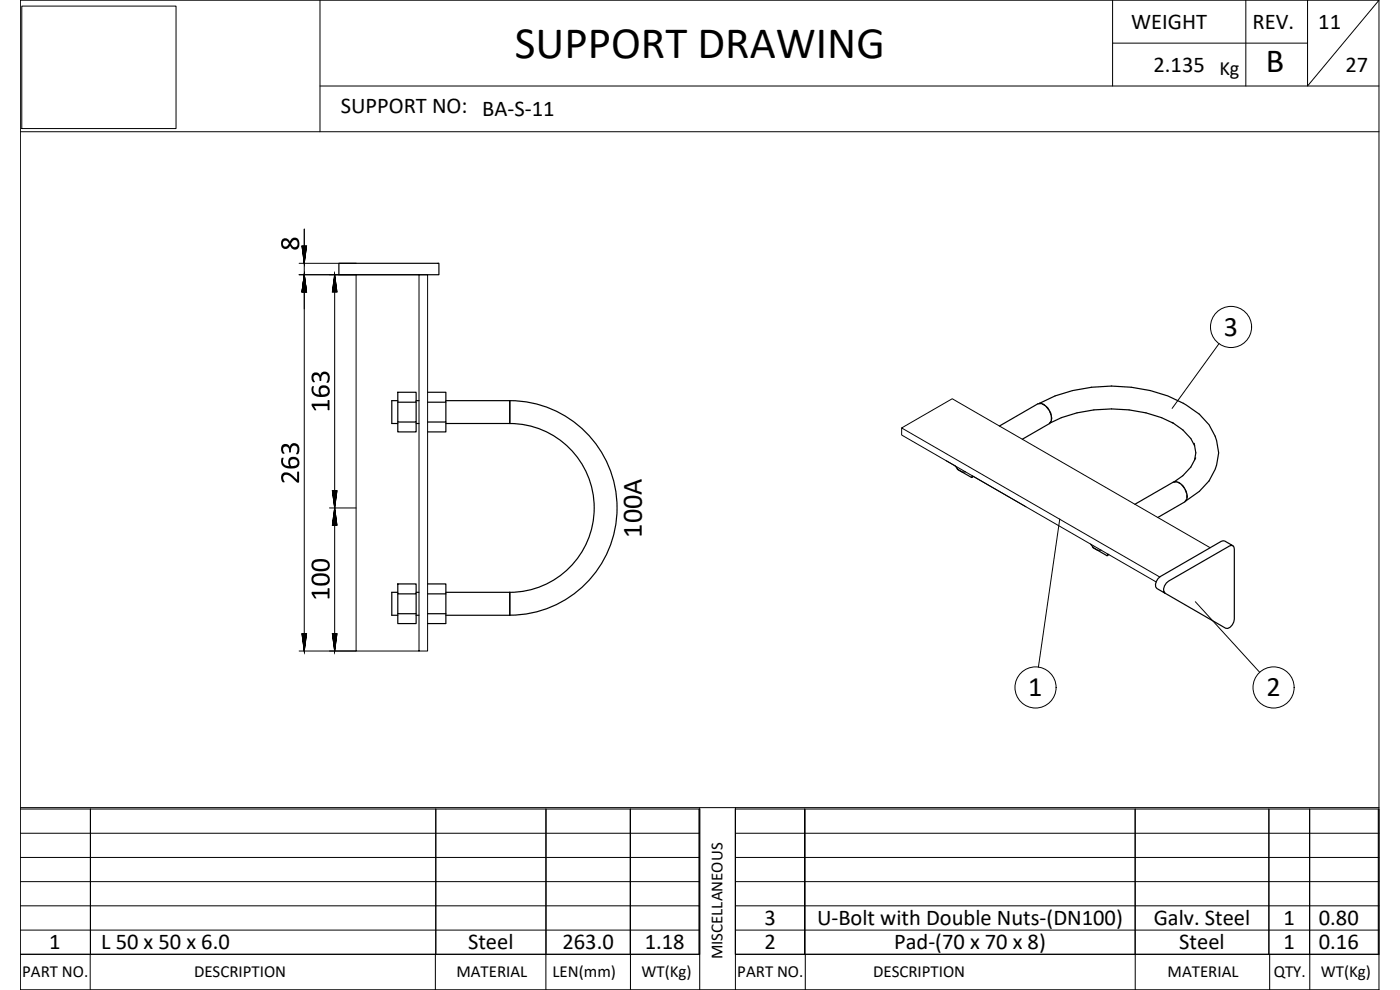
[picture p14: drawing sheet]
<svg xmlns="http://www.w3.org/2000/svg" width="420mm" height="297mm" viewBox="0 0 420 297" stroke-linecap="round" stroke-linejoin="round" font-family="sans-serif">
<defs><g id="words">
<text font-size="13.5" x="154.5" y="17.3">SUPPORT DRAWING</text>
<g font-size="10.3">
<text x="89.8" y="75.2" transform="rotate(-90 89.8 75.2)">8</text>
<text x="98.9" y="123.8" transform="rotate(-90 98.9 123.8)">163</text>
<text x="89.8" y="145.3" transform="rotate(-90 89.8 145.3)">263</text>
<text x="98.9" y="180.3" transform="rotate(-90 98.9 180.3)">100</text>
</g>
<text font-size="10.1" x="379.9" y="21.7">B</text>
<g font-size="8.5">
<text x="367.3" y="100.8">3</text>
<text x="192.7" y="161.3" transform="rotate(-90 192.7 161.3)">100A</text>
<text x="308.6" y="208.9">1</text>
<text x="380.1" y="208.9">2</text>
</g>
<g font-size="6.8">
<text x="339.5" y="8.7">WEIGHT</text>
<text x="375.9" y="8.8">REV.</text>
<text x="395.6" y="8.6">11</text>
<text x="346.2" y="21.5">2.135</text>
<text x="403.8" y="21.5">27</text>
<text x="102.3" y="33.9">SUPPORT NO: BA-S-11</text>
<text x="229.4" y="277.6">3</text>
<text x="245.2" y="277.6">U-Bolt with Double Nuts-(DN100)</text>
<text x="346.2" y="277.6">Galv. Steel</text>
<text x="385.2" y="277.6">1</text>
<text x="395.8" y="277.6">0.80</text>
<text x="14.8" y="284.8">1</text>
<text x="30.4" y="284.8">L 50 x 50 x 6.0</text>
<text x="140.5" y="284.8">Steel</text>
<text x="168.8" y="284.8">263.0</text>
<text x="193.5" y="284.8">1.18</text>
<text x="229.4" y="284.8">2</text>
<text x="268.3" y="284.8">Pad-(70 x 70 x 8)</text>
<text x="353.9" y="284.8">Steel</text>
<text x="385.2" y="284.8">1</text>
<text x="395.8" y="284.8">0.16</text>
</g>
<text font-size="6.1" x="366" y="22.6">Kg</text>
<g font-size="5.1">
<text x="216.8" y="287.9" transform="rotate(-90 216.8 287.9)">MISCELLANEOUS</text>
<text x="6.7" y="293.2">PART NO.</text>
<text x="58.2" y="293.2">DESCRIPTION</text>
<text x="137" y="293.2">MATERIAL</text>
<text x="165.8" y="293.2">LEN(mm)</text>
<text x="192.5" y="293.2">WT(Kg)</text>
<text x="221.3" y="293.2">PART NO.</text>
<text x="262" y="293.2">DESCRIPTION</text>
<text x="350.4" y="293.2">MATERIAL</text>
<text x="382.2" y="293.2">QTY.</text>
<text x="396.4" y="293.2">WT(Kg)</text>
</g>
<g font-size="4.4">
<text x="102" y="153.8" transform="rotate(-90 102 153.8)">163</text>
<text x="92.8" y="196.5" transform="rotate(-90 92.8 196.5)">263</text>
<text x="102" y="196.5" transform="rotate(-90 102 196.5)">100</text>
</g>
</g></defs>
<g fill="none" stroke="#000" stroke-width=".36">
<path d="M101.7 79h30v3.4h-30zM119.4 117.7h5.5v3h-5.5zM128.3 117.7h5.5v3h-5.5M119.4 120.7v5.9h5.5v-5.9M119.4 126.6v3h5.5v-3M119.4 120.2h-1.8v6.9h1.8M124.9 127.1h.9M124.9 120.2h.9M133.8 120.7v5.9h-5.5M133.8 126.6v3h-5.5M133.8 127.1h19.2M133.8 120.2h19.2"/>
<path d="M153 120.2v6.9M153 120.2a32.2 32.2 0 0 1 32.2 32.2 32.2 32.2 0 0 1-32.2 32.2M153 127.1a25.3 25.3 0 0 1 25.3 25.3 25.3 25.3 0 0 1-25.3 25.3M286.6 139.8l.9 1.1 1.3 .8 .9-.1M299.9 127.8l11.6-6.6 1.1-.1a5 5 0 0 1 2.9 5.1l-.6 .9-8.1 4.7M312 121a47.5 47.5 0 0 1 43.1 0 19.5 19.5 0 0 1 10 11.2 14.3 14.3 0 0 1-2.2 12.1l-3 3.1-3.9 2.8M312 121l.4 .1M312 121l-.2 .1M312.8 121.2l.8 .5M314 122l.8 1M315 123.3l.5 1.3M315 127a42.2 42.2 0 0 1 37.2 0"/>
<path d="M315.4 126.4l-.3 .5M315.5 124.9v1.1M351.8 126.7l3.2 2.3 2.4 2.6 1.1 2.1M358.4 133l.5 2.9-.4 2.1M358.8 137.4l-1.4 2.8-2.4 2.5-2.7 1.9M287.2 140.5l.2 .3 4.2 2.5M291.9 142.8l-.3 .5 .5-.4M340.6 151.3l11.5-6.7h1.1a5 5 0 0 1 3 5.1l-.6 .9-8.1 4.7M353 144.6h-.6M353.5 144.7l.8 .4M354.7 145.5l.7 .9M355.7 146.9l.4 1.1"/>
<path d="M356.1 149.9l-.4 .5M356.2 148.5v.9M119.4 175.2h5.5v3h-5.5zM119.4 178.2v5.9h5.5v-5.9M119.4 177.7h-1.8v6.9h1.8M124.9 177.7h.9M128.3 175.2h5.5v3h-5.5M133.8 178.2v5.9h-5.5M133.8 177.7h19.2M153 177.7v6.9M327.3 163.3l.9 1.1 1.3 .7 .9-.1M327.9 164l.1 .3 4.2 2.4"/>
<path d="M332.5 166.3l-.3 .4 .6-.3M347.6 173.6l.7-.6 18.2-10.6 1.1-.1 2.4 1.4-1.1 .2-18.2 10.5a3.1 3.1 0 0 0-1.4 3.1l.3 .5-2.4-1.4a2.24 2.24 0 0 1 .4-3zM370 163.7l.4 1v21a3.2 3.2 0 0 1-2 2.9l-.6-.1-18.2-10.5M119.4 184.1v3h5.5v-3M124.9 184.6h.9M133.8 184.1v3h-5.5M133.8 184.6h19.2"/>
</g>
<g fill="none" stroke="#000" stroke-width=".3">
<path d="M6.5 1.8h46.3v36.8h-46.3zM96 .1v39.4M333.9 12.9h58.5M333.9 .1v25.7M373.9 .1v25.7M392.4 .1v25.7l21.5-25.7h-407.8v296.9h407.8M413.9 .1v296.9M6.1 39.5h407.8M96 25.8h317.9M89.8 79h17.1M91.3 68.7v126.6M89.8 82.4h17.1"/>
<path d="M100.4 82.4v112.9M125.8 82.4h-18.9v112.9h21.4v-112.9h-2.5v112.9M365.8 103.1l-14 19.4M270.6 128.4v2.1l76.4 44.1M284 138.2l2.6 1.6M98.9 152.4h8M292.1 142.9l15.8 9.1M318.1 155.7l-6.5 44.5M363.2 164.3l-77.4-44.7-15.2 8.8 77.5 44.7M89.8 195.3h17.1M358.7 180.5l19.4 21.2M6.1 242.7h203.9v43.6h-203.9h203.9"/>
<path d="M6.1 257.3h203.9M6.1 250h203.9M6.1 242.3h407.8M27.1 242.7v43.6v-43.6M130.8 242.7v43.6M163.9 242.7l-.1 54.3M189.2 242.7v43.6v-43.6M209.8 242.7v43.6M210 242.3v54.7M220.7 242.7h193.2v43.6h-193.2zM220.7 257.3h193.2M220.7 250h193.2"/>
<path d="M220.7 242.3v54.7M241.5 242.7v43.6v-43.6M340.7 242.7v54.3M380.8 242.7v43.6M393 242.7l.1 54.3M413.6 242.7v43.6M6.1 279.1h203.9M6.1 271.8h203.9M6.1 264.5h203.9M220.7 279.1h193.2M220.7 271.8h193.2M220.7 264.5h193.2"/>
<path d="M6.1 297h407.8M27.1 286.3v10.7M130.7 286.3v10.7M189.2 286.3v10.7M220.7 286.3h193.2M241.7 286.3v10.7M381 286.3v10.7"/>
<circle cx="369.5" cy="98.1" r="6.2"/>
<circle cx="310.8" cy="206.3" r="6.2"/>
<circle cx="382.2" cy="206.3" r="6.2"/>
</g>
<path d="M90.6 73.8h1.4l-.7 5.2zM90.6 73.8h1.4l-.7 5.2z" fill="#000" stroke="#000" stroke-width=".3"/>
<use href="#words"/>
</svg>
